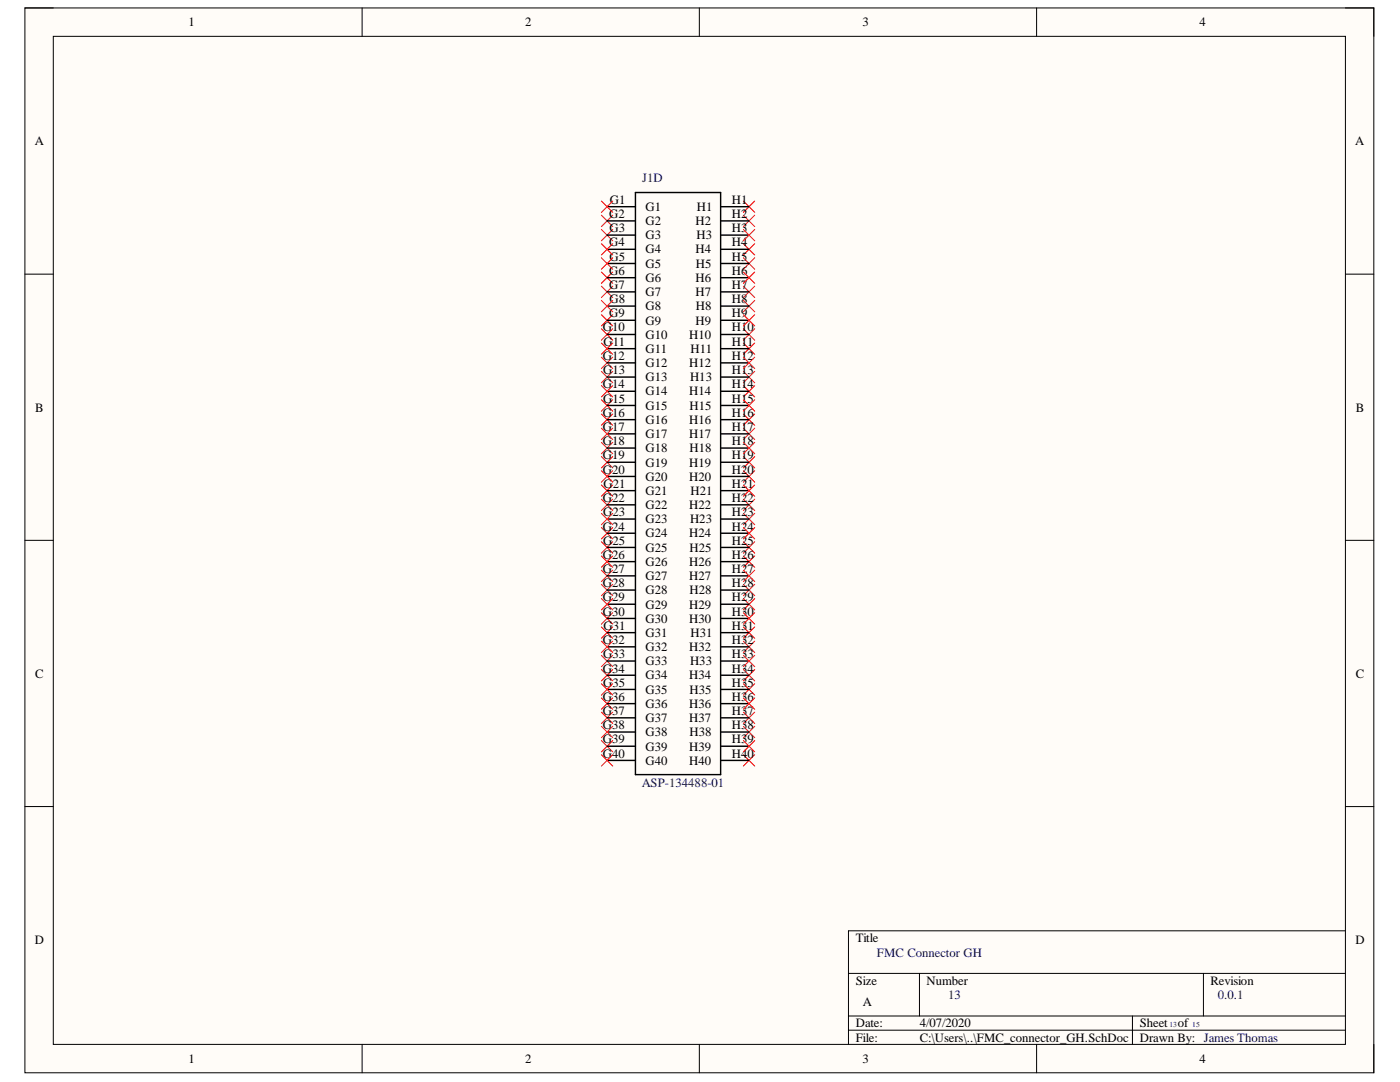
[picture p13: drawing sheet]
<svg xmlns="http://www.w3.org/2000/svg" width="279mm" height="216mm" viewBox="0 0 279 216" stroke-linecap="round" stroke-linejoin="round" font-family="sans-serif">
<defs><g id="words">
<g font-size="2.5">
<text x="37.6" y="5.2">1</text>
<text x="104.8" y="5.2">2</text>
<text x="172.1" y="5.2">3</text>
<text x="239.4" y="5.2">4</text>
<text x="6.9" y="29">A</text>
<text x="270.4" y="29">A</text>
<text x="121.7" y="40.7">G1</text>
<text x="146.1" y="40.7">H1</text>
<text x="121.6" y="43.5">G2</text>
<text x="121.6" y="46.3">G3</text>
<text x="128.8" y="47.8">G3</text>
<text x="128.8" y="44.9">G2</text>
<text x="128.8" y="42.1">G1</text>
<text x="138.8" y="44.9">H2</text>
<text x="139" y="47.8">H3</text>
<text x="139.1" y="42.1">H1</text>
<text x="146.1" y="46.3">H3</text>
<text x="146.1" y="43.5">H2</text>
<text x="121.6" y="49.1">G4</text>
<text x="121.6" y="52">G5</text>
<text x="128.8" y="53.4">G5</text>
<text x="128.8" y="50.6">G4</text>
<text x="138.8" y="50.6">H4</text>
<text x="138.9" y="53.4">H5</text>
<text x="146.1" y="52">H5</text>
<text x="146.1" y="49.1">H4</text>
<text x="121.6" y="57.7">G7</text>
<text x="121.6" y="54.8">G6</text>
<text x="128.8" y="59.1">G7</text>
<text x="128.8" y="56.2">G6</text>
<text x="138.8" y="59.1">H7</text>
<text x="138.8" y="56.2">H6</text>
<text x="146.1" y="57.7">H7</text>
<text x="146.1" y="54.8">H6</text>
<text x="121.6" y="63.3">G9</text>
<text x="121.6" y="60.5">G8</text>
<text x="128.8" y="64.8">G9</text>
<text x="128.8" y="61.9">G8</text>
<text x="138.8" y="64.8">H9</text>
<text x="138.9" y="61.9">H8</text>
<text x="146.1" y="63.3">H9</text>
<text x="146.1" y="60.5">H8</text>
<text x="120.3" y="71.8">G12</text>
<text x="120.3" y="66.1">G10</text>
<text x="120.5" y="69">G11</text>
<text x="128.8" y="70.4">G11</text>
<text x="128.8" y="67.6">G10</text>
<text x="137.5" y="67.6">H10</text>
<text x="137.8" y="70.4">H11</text>
<text x="146.1" y="71.8">H12</text>
<text x="146.1" y="69">H11</text>
<text x="146.1" y="66.1">H10</text>
<text x="120.3" y="77.5">G14</text>
<text x="120.4" y="74.7">G13</text>
<text x="128.8" y="76.1">G13</text>
<text x="128.8" y="73.2">G12</text>
<text x="137.5" y="73.2">H12</text>
<text x="137.7" y="76.1">H13</text>
<text x="146.1" y="77.5">H14</text>
<text x="146.1" y="74.7">H13</text>
<text x="7" y="82.1">B</text>
<text x="120.3" y="83.1">G16</text>
<text x="120.4" y="80.3">G15</text>
<text x="128.8" y="81.8">G15</text>
<text x="128.8" y="78.9">G14</text>
<text x="137.5" y="78.9">H14</text>
<text x="137.6" y="81.8">H15</text>
<text x="146.1" y="83.1">H16</text>
<text x="146.1" y="80.3">H15</text>
<text x="270.6" y="82.1">B</text>
<text x="120.3" y="88.8">G18</text>
<text x="120.3" y="86">G17</text>
<text x="128.8" y="87.4">G17</text>
<text x="128.8" y="84.6">G16</text>
<text x="137.5" y="87.4">H17</text>
<text x="137.5" y="84.6">H16</text>
<text x="146.1" y="88.8">H18</text>
<text x="146.1" y="86">H17</text>
<text x="120.3" y="94.5">G20</text>
<text x="120.3" y="91.7">G19</text>
<text x="128.8" y="95.9">G20</text>
<text x="128.8" y="93.1">G19</text>
<text x="128.8" y="90.2">G18</text>
<text x="137.5" y="95.9">H20</text>
<text x="137.5" y="93.1">H19</text>
<text x="137.6" y="90.2">H18</text>
<text x="146.1" y="94.5">H20</text>
<text x="146.1" y="91.7">H19</text>
<text x="120.3" y="100.2">G22</text>
<text x="120.5" y="97.3">G21</text>
<text x="128.8" y="101.6">G22</text>
<text x="128.8" y="98.8">G21</text>
<text x="137.5" y="101.6">H22</text>
<text x="137.8" y="98.8">H21</text>
<text x="146.1" y="100.2">H22</text>
<text x="146.1" y="97.3">H21</text>
<text x="120.3" y="105.9">G24</text>
<text x="120.4" y="103">G23</text>
<text x="128.8" y="107.2">G24</text>
<text x="128.8" y="104.4">G23</text>
<text x="137.5" y="107.2">H24</text>
<text x="137.7" y="104.4">H23</text>
<text x="146.1" y="105.9">H24</text>
<text x="146.1" y="103">H23</text>
<text x="120.3" y="111.5">G26</text>
<text x="120.4" y="108.7">G25</text>
<text x="128.8" y="112.9">G26</text>
<text x="128.8" y="110.1">G25</text>
<text x="137.5" y="112.9">H26</text>
<text x="137.6" y="110.1">H25</text>
<text x="146.1" y="111.5">H26</text>
<text x="146.1" y="108.7">H25</text>
<text x="120.3" y="120">G29</text>
<text x="120.3" y="117.2">G28</text>
<text x="120.3" y="114.3">G27</text>
<text x="128.8" y="118.6">G28</text>
<text x="128.8" y="115.8">G27</text>
<text x="137.5" y="115.8">H27</text>
<text x="137.6" y="118.6">H28</text>
<text x="146.1" y="120">H29</text>
<text x="146.1" y="117.2">H28</text>
<text x="146.1" y="114.3">H27</text>
<text x="120.3" y="122.9">G30</text>
<text x="120.5" y="125.7">G31</text>
<text x="128.8" y="124.2">G30</text>
<text x="128.8" y="121.4">G29</text>
<text x="137.5" y="124.2">H30</text>
<text x="137.5" y="121.4">H29</text>
<text x="146.1" y="125.7">H31</text>
<text x="146.1" y="122.9">H30</text>
<text x="120.3" y="128.5">G32</text>
<text x="120.4" y="131.3">G33</text>
<text x="128.8" y="129.9">G32</text>
<text x="128.8" y="127.1">G31</text>
<text x="137.5" y="129.9">H32</text>
<text x="137.8" y="127.1">H31</text>
<text x="146.1" y="131.3">H33</text>
<text x="146.1" y="128.5">H32</text>
<text x="7" y="135.2">C</text>
<text x="120.3" y="134.2">G34</text>
<text x="120.4" y="137">G35</text>
<text x="128.8" y="135.6">G34</text>
<text x="128.8" y="132.8">G33</text>
<text x="137.5" y="135.6">H34</text>
<text x="137.7" y="132.8">H33</text>
<text x="146.1" y="137">H35</text>
<text x="146.1" y="134.2">H34</text>
<text x="270.6" y="135.2">C</text>
<text x="120.3" y="142.7">G37</text>
<text x="120.3" y="139.9">G36</text>
<text x="128.8" y="141.2">G36</text>
<text x="128.8" y="138.4">G35</text>
<text x="137.5" y="141.2">H36</text>
<text x="137.6" y="138.4">H35</text>
<text x="146.1" y="142.7">H37</text>
<text x="146.1" y="139.9">H36</text>
<text x="120.3" y="148.3">G39</text>
<text x="120.3" y="145.5">G38</text>
<text x="128.8" y="149.8">G39</text>
<text x="128.8" y="146.9">G38</text>
<text x="128.8" y="144.1">G37</text>
<text x="137.5" y="149.8">H39</text>
<text x="137.5" y="144.1">H37</text>
<text x="137.6" y="146.9">H38</text>
<text x="146.1" y="148.3">H39</text>
<text x="146.1" y="145.5">H38</text>
<text x="120.3" y="151.2">G40</text>
<text x="128.8" y="152.6">G40</text>
<text x="137.5" y="152.6">H40</text>
<text x="146.1" y="151.2">H40</text>
<text x="6.9" y="188.3">D</text>
<text x="170.8" y="188">Title</text>
<text x="270.5" y="188.3">D</text>
<text x="170.8" y="196.5">Size</text>
<text x="184.9" y="196.5">Number</text>
<text x="241.6" y="196.5">Revision</text>
<text x="172.2" y="200.8">A</text>
<text x="170.8" y="205">Date:</text>
<text x="170.8" y="207.9">File:</text>
<text x="183.6" y="205">4/07/2020</text>
<text x="183.6" y="207.9">C:\Users\..\FMC_connector_GH.SchDoc</text>
<text x="227.5" y="205">Sheet</text>
<text x="227.5" y="207.9">Drawn By: James Thomas</text>
<text x="235.1" y="205">of</text>
<text x="37.6" y="212.1">1</text>
<text x="104.8" y="212.1">2</text>
<text x="172.1" y="212.1">3</text>
<text x="239.4" y="212.1">4</text>
</g>
<g font-size="2.5" fill="#000080">
<text x="128.1" y="36.3">J1D</text>
<text x="128.1" y="156.9">ASP-134488-01</text>
<text x="175" y="190.9">FMC Connector GH</text>
<text x="189.2" y="199.3">13</text>
<text x="243" y="199.3">0.0.1</text>
</g>
<g font-size="1.5" fill="#000080">
<text x="233.4" y="204.9">13</text>
<text x="237.9" y="204.9">15</text>
</g>
</g></defs>
<path d="M5 1.6h269.2v212.5h-269.2z" fill-rule="evenodd" fill="#fffcf8"/>
<path d="M5 1.6h269.2v212.5h-269.2z" fill="none" stroke="#000" stroke-width=".2"/>
<path d="M10.6 7.3h257.9v201.1h-257.9z" fill-rule="evenodd" fill="#fffcf8"/>
<g fill="none" stroke="#000" stroke-width=".2">
<path d="M5 1.6h5.6M10.6 7.3h257.9v201.1h-257.9zM72.3 1.6v5.7M139.6 1.6v5.7M206.9 1.6v5.7M268.5 1.6h5.7v5.7M5 54.7h5.6M268.5 54.7h5.7M5 107.8h5.6M268.5 107.8h5.7M5 160.9h5.6M268.5 160.9h5.7"/>
<path d="M169.3 194.2h99.2M183.5 194.2v8.5M240.2 194.2v8.5M268.5 185.7h-99.2v22.7M72.3 208.4v5.7M139.6 208.4v5.7M169.3 202.7h99.2M169.3 205.6h99.2M206.9 208.4v5.7M226 202.7v5.7M274.2 208.4v5.7"/>
</g>
<g fill="none" stroke="#f00" stroke-width=".2">
<path d="M120 42.9l2.3 2.3M120 45.8l2.3 2.2M120 54.3l2.3 2.2M120 57.1l2.3 2.3M120 40.1l2.3 2.3M120 48.6l2.3 2.3M120 51.4l2.3 2.3M120 59.9l2.3 2.3M122.3 42.9l-2.3 2.3M122.3 45.8l-2.3 2.2M122.3 54.3l-2.3 2.2M122.3 57.1l-2.3 2.3"/>
<path d="M122.3 40.1l-2.3 2.3M122.3 48.6l-2.3 2.3M122.3 51.4l-2.3 2.3M122.3 59.9l-2.3 2.3M148.4 59.9l2.2 2.3M148.4 57.1l2.2 2.3M148.4 51.4l2.2 2.3M148.4 48.6l2.2 2.3M148.4 42.9l2.2 2.3M148.4 40.1l2.2 2.3M148.4 54.3l2.2 2.2M148.4 45.8l2.2 2.2"/>
<path d="M150.6 45.8l-2.2 2.2M150.6 51.4l-2.2 2.3M150.6 54.3l-2.2 2.2M150.6 59.9l-2.2 2.3M150.6 57.1l-2.2 2.3M150.6 48.6l-2.2 2.3M150.6 42.9l-2.2 2.3M150.6 40.1l-2.2 2.3M120 62.8l2.3 2.2M120 65.6l2.3 2.3M120 71.3l2.3 2.2M120 74.1l2.3 2.3"/>
<path d="M120 79.8l2.3 2.2M120 68.4l2.3 2.3M120 76.9l2.3 2.3M122.3 62.8l-2.3 2.2M122.3 65.6l-2.3 2.3M122.3 71.3l-2.3 2.2M122.3 74.1l-2.3 2.3M122.3 79.8l-2.3 2.2M122.3 76.9l-2.3 2.3M122.3 68.4l-2.3 2.3M148.4 76.9l2.2 2.3M148.4 74.1l2.2 2.3"/>
<path d="M148.4 68.4l2.2 2.3M148.4 65.6l2.2 2.3M148.4 79.8l2.2 2.2M148.4 71.3l2.2 2.2M148.4 62.8l2.2 2.2M150.6 68.4l-2.2 2.3M150.6 71.3l-2.2 2.2M150.6 76.9l-2.2 2.3M150.6 79.8l-2.2 2.2M150.6 74.1l-2.2 2.3M150.6 65.6l-2.2 2.3M150.6 62.8l-2.2 2.2"/>
<path d="M120 82.6l2.3 2.3M120 88.3l2.3 2.2M120 91.1l2.3 2.3M120 96.8l2.3 2.2M120 99.6l2.3 2.3M120 85.4l2.3 2.3M120 93.9l2.3 2.3M122.3 82.6l-2.3 2.3M122.3 88.3l-2.3 2.2M122.3 91.1l-2.3 2.3M122.3 96.8l-2.3 2.2M122.3 99.6l-2.3 2.3"/>
<path d="M122.3 93.9l-2.3 2.3M122.3 85.4l-2.3 2.3M148.4 99.6l2.2 2.3M148.4 93.9l2.2 2.3M148.4 91.1l2.2 2.3M148.4 85.4l2.2 2.3M148.4 82.6l2.2 2.3M148.4 96.8l2.2 2.2M148.4 88.3l2.2 2.2M150.6 88.3l-2.2 2.2M150.6 93.9l-2.2 2.3M150.6 96.8l-2.2 2.2"/>
<path d="M150.6 99.6l-2.2 2.3M150.6 91.1l-2.2 2.3M150.6 85.4l-2.2 2.3M150.6 82.6l-2.2 2.3M120 105.3l2.3 2.2M120 108.1l2.3 2.3M120 113.8l2.3 2.2M120 116.6l2.3 2.3M120 102.4l2.3 2.3M120 110.9l2.3 2.3M120 119.4l2.3 2.3M122.3 105.3l-2.3 2.2"/>
<path d="M122.3 108.1l-2.3 2.3M122.3 113.8l-2.3 2.2M122.3 116.6l-2.3 2.3M122.3 119.4l-2.3 2.3M122.3 102.4l-2.3 2.3M122.3 110.9l-2.3 2.3M148.4 119.4l2.2 2.3M148.4 116.6l2.2 2.3M148.4 110.9l2.2 2.3M148.4 108.1l2.2 2.3M148.4 102.4l2.2 2.3M148.4 113.8l2.2 2.2"/>
<path d="M148.4 105.3l2.2 2.2M150.6 110.9l-2.2 2.3M150.6 113.8l-2.2 2.2M150.6 119.4l-2.2 2.3M150.6 116.6l-2.2 2.3M150.6 108.1l-2.2 2.3M150.6 102.4l-2.2 2.3M150.6 105.3l-2.2 2.2M120 122.3l2.3 2.2M120 125.1l2.3 2.3M120 130.8l2.3 2.2M120 133.6l2.3 2.3"/>
<path d="M120 139.3l2.3 2.2M120 127.9l2.3 2.3M120 136.4l2.3 2.3M122.3 122.3l-2.3 2.2M122.3 125.1l-2.3 2.3M122.3 130.8l-2.3 2.2M122.3 133.6l-2.3 2.3M122.3 139.3l-2.3 2.2M122.3 136.4l-2.3 2.3M122.3 127.9l-2.3 2.3M148.4 136.4l2.2 2.3M148.4 133.6l2.2 2.3"/>
<path d="M148.4 127.9l2.2 2.3M148.4 125.1l2.2 2.3M148.4 139.3l2.2 2.2M148.4 130.8l2.2 2.2M148.4 122.3l2.2 2.2M150.6 136.4l-2.2 2.3M150.6 133.6l-2.2 2.3M150.6 127.9l-2.2 2.3M150.6 125.1l-2.2 2.3M150.6 139.3l-2.2 2.2M150.6 130.8l-2.2 2.2M150.6 122.3l-2.2 2.2"/>
<path d="M120 142.1l2.3 2.3M120 147.8l2.3 2.2M120 144.9l2.3 2.3M120 150.6l2.3 2.3M122.3 142.1l-2.3 2.3M122.3 147.8l-2.3 2.2M122.3 144.9l-2.3 2.3M122.3 150.6l-2.3 2.3M148.4 150.6l2.2 2.3M148.4 144.9l2.2 2.3M148.4 142.1l2.2 2.3M148.4 147.8l2.2 2.2"/>
<path d="M150.6 150.6l-2.2 2.3M150.6 144.9l-2.2 2.3M150.6 142.1l-2.2 2.3M150.6 147.8l-2.2 2.2"/>
</g>
<g fill="none" stroke="#000" stroke-width=".29">
<path d="M126.8 38.4h17v116.2h-17zM121.1 58.2h5.7M121.1 55.4h5.7M121.1 52.6h5.7M121.1 49.7h5.7M121.1 46.9h5.7M121.1 44.1h5.7M121.1 41.2h5.7M143.8 58.2h5.7M143.8 55.4h5.7M143.8 52.6h5.7M143.8 49.7h5.7"/>
<path d="M143.8 46.9h5.7M143.8 44.1h5.7M143.8 41.2h5.7M121.1 78.1h5.7M121.1 75.2h5.7M121.1 72.4h5.7M121.1 69.6h5.7M121.1 66.7h5.7M121.1 63.9h5.7M121.1 61.1h5.7M143.8 78.1h5.7M143.8 75.2h5.7"/>
<path d="M143.8 72.4h5.7M143.8 69.6h5.7M143.8 66.7h5.7M143.8 63.9h5.7M143.8 61.1h5.7M121.1 97.9h5.7M121.1 95.1h5.7M121.1 92.2h5.7M121.1 89.4h5.7M121.1 86.6h5.7M121.1 83.7h5.7M121.1 80.9h5.7"/>
<path d="M143.8 97.9h5.7M143.8 95.1h5.7M143.8 92.2h5.7M143.8 89.4h5.7M143.8 86.6h5.7M143.8 83.7h5.7M143.8 80.9h5.7M121.1 117.7h5.7M121.1 114.9h5.7M121.1 112.1h5.7M121.1 109.2h5.7M121.1 106.4h5.7"/>
<path d="M121.1 103.6h5.7M121.1 100.7h5.7M143.8 117.7h5.7M143.8 114.9h5.7M143.8 112.1h5.7M143.8 109.2h5.7M143.8 106.4h5.7M143.8 103.6h5.7M143.8 100.7h5.7M121.1 137.6h5.7M121.1 134.7h5.7M121.1 131.9h5.7"/>
<path d="M121.1 129.1h5.7M121.1 126.2h5.7M121.1 123.4h5.7M121.1 120.6h5.7M143.8 137.6h5.7M143.8 134.7h5.7M143.8 131.9h5.7M143.8 129.1h5.7M143.8 126.2h5.7M143.8 123.4h5.7M143.8 120.6h5.7M121.1 151.7h5.7"/>
<path d="M121.1 148.9h5.7M121.1 146.1h5.7M121.1 143.2h5.7M121.1 140.4h5.7M143.8 151.7h5.7M143.8 148.9h5.7M143.8 146.1h5.7M143.8 143.2h5.7M143.8 140.4h5.7"/>
</g>
<use href="#words"/>
</svg>
